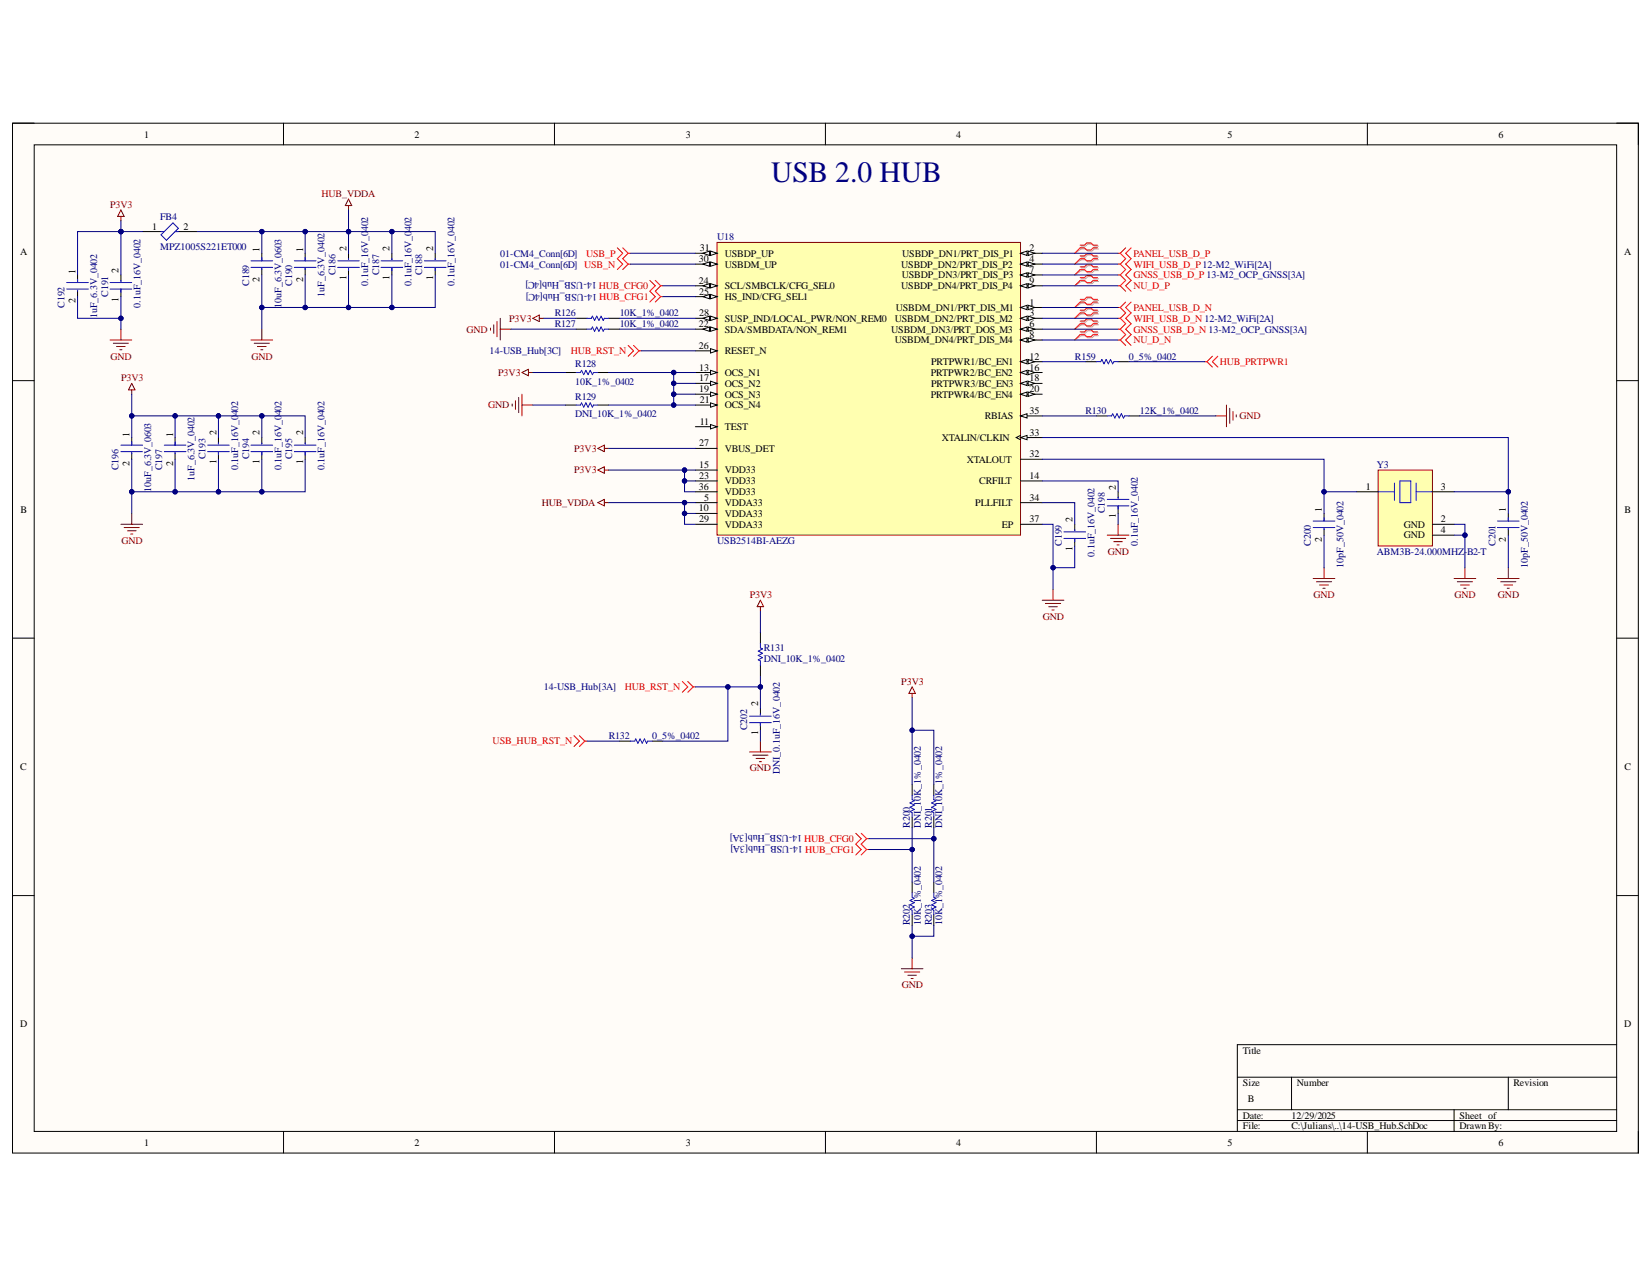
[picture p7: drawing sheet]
<svg xmlns="http://www.w3.org/2000/svg" width="279mm" height="216mm" viewBox="0 0 279 216" stroke-linecap="round" stroke-linejoin="round" font-family="sans-serif">
<defs><g id="words">
<text font-size="5" fill="#000080" x="130.4" y="30.8">USB 2.0 HUB</text>
<g font-size="1.7">
<text x="24.4" y="23.3">1</text>
<text x="70.1" y="23.3">2</text>
<text x="116" y="23.3">3</text>
<text x="161.7" y="23.3">4</text>
<text x="207.6" y="23.3">5</text>
<text x="253.4" y="23.3">6</text>
<text x="25.7" y="38.8">1</text>
<text x="31" y="38.8">2</text>
<text x="3.4" y="43.1">A</text>
<text x="12.8" y="46.3" transform="rotate(-90 12.8 46.3)">1</text>
<text x="20" y="46.1" transform="rotate(-90 20 46.1)">2</text>
<text x="43.9" y="47.6" transform="rotate(-90 43.9 47.6)">2</text>
<text x="43.9" y="42.6" transform="rotate(-90 43.9 42.6)">1</text>
<text x="51.3" y="47.6" transform="rotate(-90 51.3 47.6)">2</text>
<text x="51.3" y="42.6" transform="rotate(-90 51.3 42.6)">1</text>
<text x="58.6" y="47.3" transform="rotate(-90 58.6 47.3)">1</text>
<text x="58.6" y="42.5" transform="rotate(-90 58.6 42.5)">2</text>
<text x="65.9" y="47.3" transform="rotate(-90 65.9 47.3)">1</text>
<text x="65.9" y="42.5" transform="rotate(-90 65.9 42.5)">2</text>
<text x="73.3" y="47.3" transform="rotate(-90 73.3 47.3)">1</text>
<text x="73.3" y="42.5" transform="rotate(-90 73.3 42.5)">2</text>
<text x="118.2" y="47.9">24</text>
<text x="118.2" y="44.3">30</text>
<text x="118.3" y="42.5">31</text>
<text x="122.6" y="45.2">USBDM_UP</text>
<text x="122.6" y="43.4">USBDP_UP</text>
<text x="152.4" y="45.2">USBDP_DN2/PRT_DIS_P2</text>
<text x="152.5" y="47">USBDP_DN3/PRT_DIS_P3</text>
<text x="152.6" y="43.4">USBDP_DN1/PRT_DIS_P1</text>
<text x="174.1" y="42.5">2</text>
<text x="174.1" y="44.3">4</text>
<text x="174.1" y="46.2">7</text>
<text x="174.1" y="47.9">9</text>
<text x="274.7" y="43.1">A</text>
<text x="12.8" y="51.2" transform="rotate(-90 12.8 51.2)">2</text>
<text x="20" y="51" transform="rotate(-90 20 51)">1</text>
<text x="118.3" y="49.8">25</text>
<text x="118.3" y="53.4">28</text>
<text x="122.6" y="48.9">SCL/SMBCLK/CFG_SEL0</text>
<text x="122.6" y="50.7">HS_IND/CFG_SEL1</text>
<text x="151.5" y="52.5">USBDM_DN1/PRT_DIS_M1</text>
<text x="152.4" y="48.9">USBDP_DN4/PRT_DIS_P4</text>
<text x="174.1" y="51.7">1</text>
<text x="174.1" y="53.4">3</text>
<text x="118.2" y="55.3">22</text>
<text x="118.2" y="58.9">26</text>
<text x="122.6" y="56.2">SDA/SMBDATA/NON_REM1</text>
<text x="122.6" y="59.9">RESET_N</text>
<text x="122.6" y="54.4">SUSP_IND/LOCAL_PWR/NON_REM0</text>
<text x="150.7" y="56.2">USBDM_DN3/PRT_DOS_M3</text>
<text x="151.3" y="54.4">USBDM_DN2/PRT_DIS_M2</text>
<text x="151.3" y="58">USBDM_DN4/PRT_DIS_M4</text>
<text x="174.1" y="55.3">6</text>
<text x="174.1" y="57.2">8</text>
<text x="118.3" y="62.7">13</text>
<text x="118.3" y="64.4">17</text>
<text x="122.6" y="63.5">OCS_N1</text>
<text x="122.6" y="65.4">OCS_N2</text>
<text x="157.4" y="63.5">PRTPWR2/BC_EN2</text>
<text x="157.5" y="61.7">PRTPWR1/BC_EN1</text>
<text x="157.5" y="65.4">PRTPWR3/BC_EN3</text>
<text x="174.1" y="60.8">12</text>
<text x="174.1" y="62.7">16</text>
<text x="174.1" y="64.4">18</text>
<text x="118.3" y="66.3">19</text>
<text x="118.3" y="71.8">11</text>
<text x="118.3" y="68.2">21</text>
<text x="122.6" y="67.2">OCS_N3</text>
<text x="122.6" y="69">OCS_N4</text>
<text x="157.4" y="67.2">PRTPWR4/BC_EN4</text>
<text x="166.6" y="70.9">RBIAS</text>
<text x="174.1" y="66.3">20</text>
<text x="174.1" y="69.9">35</text>
<text x="21.9" y="73.8" transform="rotate(-90 21.9 73.8)">1</text>
<text x="29.3" y="73.8" transform="rotate(-90 29.3 73.8)">1</text>
<text x="36.6" y="73.6" transform="rotate(-90 36.6 73.6)">2</text>
<text x="43.9" y="73.6" transform="rotate(-90 43.9 73.6)">2</text>
<text x="51.3" y="73.6" transform="rotate(-90 51.3 73.6)">2</text>
<text x="118.3" y="75.4">27</text>
<text x="122.6" y="72.7">TEST</text>
<text x="122.6" y="76.4">VBUS_DET</text>
<text x="159.3" y="74.5">XTALIN/CLKIN</text>
<text x="174.1" y="77.3">32</text>
<text x="174.1" y="73.7">33</text>
<text x="21.9" y="78.7" transform="rotate(-90 21.9 78.7)">2</text>
<text x="29.3" y="78.7" transform="rotate(-90 29.3 78.7)">2</text>
<text x="36.6" y="78.5" transform="rotate(-90 36.6 78.5)">1</text>
<text x="43.9" y="78.5" transform="rotate(-90 43.9 78.5)">1</text>
<text x="51.3" y="78.5" transform="rotate(-90 51.3 78.5)">1</text>
<text x="118.2" y="82.8">36</text>
<text x="118.3" y="79.2">15</text>
<text x="118.3" y="80.9">23</text>
<text x="122.6" y="80">VDD33</text>
<text x="122.6" y="81.9">VDD33</text>
<text x="122.6" y="83.7">VDD33</text>
<text x="163.5" y="78.2">XTALOUT</text>
<text x="165.6" y="81.9">CRFILT</text>
<text x="174.1" y="80.9">14</text>
<text x="188.7" y="82.8" transform="rotate(-90 188.7 82.8)">2</text>
<text x="231" y="82.8">1</text>
<text x="243.7" y="82.8">3</text>
<text x="3.5" y="86.7">B</text>
<text x="118.2" y="86.4">10</text>
<text x="118.3" y="88.3">29</text>
<text x="119.1" y="84.7">5</text>
<text x="122.6" y="87.4">VDDA33</text>
<text x="122.6" y="89.2">VDDA33</text>
<text x="122.6" y="85.5">VDDA33</text>
<text x="165" y="85.5">PLLFILT</text>
<text x="169.4" y="89.2">EP</text>
<text x="174.1" y="84.7">34</text>
<text x="174.1" y="88.3">37</text>
<text x="181.4" y="88.3" transform="rotate(-90 181.4 88.3)">2</text>
<text x="188.7" y="87.6" transform="rotate(-90 188.7 87.6)">1</text>
<text x="223.6" y="86.6" transform="rotate(-90 223.6 86.6)">1</text>
<text x="237.4" y="89.2">GND</text>
<text x="243.7" y="88.3">2</text>
<text x="254.7" y="86.6" transform="rotate(-90 254.7 86.6)">1</text>
<text x="274.8" y="86.7">B</text>
<text x="181.4" y="93.1" transform="rotate(-90 181.4 93.1)">1</text>
<text x="223.6" y="91.6" transform="rotate(-90 223.6 91.6)">2</text>
<text x="237.4" y="91">GND</text>
<text x="243.7" y="90.2">4</text>
<text x="254.7" y="91.6" transform="rotate(-90 254.7 91.6)">2</text>
<text x="128.2" y="119.4" transform="rotate(-90 128.2 119.4)">2</text>
<text x="128.2" y="124.2" transform="rotate(-90 128.2 124.2)">1</text>
<text x="3.4" y="130.2">C</text>
<text x="274.8" y="130.2">C</text>
<text x="3.4" y="173.7">D</text>
<text x="274.7" y="173.7">D</text>
<text x="210.2" y="178.1">Title</text>
<text x="210.2" y="183.6">Size</text>
<text x="219.3" y="183.6">Number</text>
<text x="256" y="183.6">Revision</text>
<text x="210.2" y="189.1">Date:</text>
<text x="210.2" y="190.9">File:</text>
<text x="211.1" y="186.3">B</text>
<text x="218.4" y="189.1">12/29/2025</text>
<text x="218.4" y="190.9">C:\Julians\..\14-USB_Hub.SchDoc</text>
<text x="246.8" y="189.1">Sheet of</text>
<text x="246.8" y="190.9">DrawnBy:</text>
<text x="24.4" y="193.7">1</text>
<text x="70.1" y="193.7">2</text>
<text x="116" y="193.7">3</text>
<text x="161.7" y="193.7">4</text>
<text x="207.6" y="193.7">5</text>
<text x="253.4" y="193.7">6</text>
</g>
<g font-size="1.7" fill="#800000">
<text x="18.6" y="35.1">P3V3</text>
<text x="54.4" y="33.3">HUB_VDDA</text>
<text x="78.9" y="56.2">GND</text>
<text x="86.1" y="54.4">P3V3</text>
<text x="18.7" y="60.8">GND</text>
<text x="20.5" y="64.4">P3V3</text>
<text x="42.5" y="60.8">GND</text>
<text x="84.3" y="63.5">P3V3</text>
<text x="82.6" y="69">GND</text>
<text x="209.6" y="70.9">GND</text>
<text x="97.1" y="76.4">P3V3</text>
<text x="97.1" y="80">P3V3</text>
<text x="91.6" y="85.5">HUB_VDDA</text>
<text x="20.6" y="91.9">GND</text>
<text x="187.4" y="93.8">GND</text>
<text x="126.8" y="101.1">P3V3</text>
<text x="222.1" y="101.1">GND</text>
<text x="246" y="101.1">GND</text>
<text x="253.4" y="101.1">GND</text>
<text x="176.4" y="104.8">GND</text>
<text x="152.4" y="115.8">P3V3</text>
<text x="126.8" y="130.4">GND</text>
<text x="152.5" y="167.1">GND</text>
</g>
<g font-size="1.7" fill="#000080">
<text x="27.1" y="37.1">FB4</text>
<text x="62.3" y="39" transform="rotate(-90 62.3 39)">402</text>
<text x="69.6" y="39" transform="rotate(-90 69.6 39)">402</text>
<text x="121.3" y="40.6">U18</text>
<text x="27.1" y="42.3">MPZ1005S221ET000</text>
<text x="56.8" y="46.5" transform="rotate(-90 56.8 46.5)">C186</text>
<text x="64.1" y="46.5" transform="rotate(-90 64.1 46.5)">C187</text>
<text x="71.4" y="46.5" transform="rotate(-90 71.4 46.5)">C188</text>
<text x="84.6" y="43.4">01-CM4_Conn[6D]</text>
<text x="84.6" y="45.2">01-CM4_Conn[6D] USB_N</text>
<text x="100.9" y="47.7" transform="rotate(-180 100.9 47.7)">14-USB_Hub[4C]</text>
<text x="10.9" y="52" transform="rotate(-90 10.9 52)">C192</text>
<text x="16.4" y="53.8" transform="rotate(-90 16.4 53.8)">1uF_6.3V_0402</text>
<text x="18.3" y="50.1" transform="rotate(-90 18.3 50.1)">C191</text>
<text x="23.8" y="52" transform="rotate(-90 23.8 52)">0.1uF_16V_0402</text>
<text x="42.1" y="48.3" transform="rotate(-90 42.1 48.3)">C189</text>
<text x="47.6" y="52" transform="rotate(-90 47.6 52)">10uF_6.3V_0603</text>
<text x="49.4" y="48.3" transform="rotate(-90 49.4 48.3)">C190</text>
<text x="54.9" y="50.1" transform="rotate(-90 54.9 50.1)">1uF_6.3V_0402</text>
<text x="62.3" y="48.3" transform="rotate(-90 62.3 48.3)">0.1uF_16V_0</text>
<text x="69.6" y="48.3" transform="rotate(-90 69.6 48.3)">0.1uF_16V_0</text>
<text x="76.9" y="48.3" transform="rotate(-90 76.9 48.3)">0.1uF_16V_0402</text>
<text x="93.8" y="53.4">R126</text>
<text x="101" y="49.6" transform="rotate(-180 101 49.6)">14-USB_Hub[4C]</text>
<text x="104.8" y="53.4">10K_1%_0402</text>
<text x="82.8" y="59.9">14-USB_Hub[3C]</text>
<text x="93.8" y="55.3">R127</text>
<text x="104.8" y="55.3">10K_1%_0402</text>
<text x="97.3" y="62.1">R128</text>
<text x="97.3" y="65">10K_1%_0402</text>
<text x="181.8" y="60.8">R159</text>
<text x="190.9" y="60.8">0_5%_0402</text>
<text x="40.3" y="70.2" transform="rotate(-90 40.3 70.2)">402</text>
<text x="47.6" y="70.2" transform="rotate(-90 47.6 70.2)">402</text>
<text x="97.3" y="67.6">R129</text>
<text x="97.3" y="70.5">DNI_10K_1%_0402</text>
<text x="183.6" y="69.9">R130</text>
<text x="192.8" y="69.9">12K_1%_0402</text>
<text x="34.8" y="77.6" transform="rotate(-90 34.8 77.6)">C193</text>
<text x="42.1" y="77.6" transform="rotate(-90 42.1 77.6)">C194</text>
<text x="49.4" y="77.6" transform="rotate(-90 49.4 77.6)">C195</text>
<text x="20" y="79.5" transform="rotate(-90 20 79.5)">C196</text>
<text x="25.5" y="83.1" transform="rotate(-90 25.5 83.1)">10uF_6.3V_0603</text>
<text x="27.4" y="79.5" transform="rotate(-90 27.4 79.5)">C197</text>
<text x="32.9" y="81.3" transform="rotate(-90 32.9 81.3)">1uF_6.3V_0402</text>
<text x="40.3" y="79.5" transform="rotate(-90 40.3 79.5)">0.1uF_16V_0</text>
<text x="47.6" y="79.5" transform="rotate(-90 47.6 79.5)">0.1uF_16V_0</text>
<text x="54.9" y="79.5" transform="rotate(-90 54.9 79.5)">0.1uF_16V_0402</text>
<text x="232.9" y="79.2">Y3</text>
<text x="186.9" y="86.8" transform="rotate(-90 186.9 86.8)">C198</text>
<text x="121.3" y="91.9">USB2514BI-AEZG</text>
<text x="179.6" y="92.3" transform="rotate(-90 179.6 92.3)">C199</text>
<text x="185.1" y="94.1" transform="rotate(-90 185.1 94.1)">0.1uF_16V_0402</text>
<text x="192.4" y="92.3" transform="rotate(-90 192.4 92.3)">0.1uF_16V_0402</text>
<text x="221.7" y="92.3" transform="rotate(-90 221.7 92.3)">C200</text>
<text x="227.2" y="96" transform="rotate(-90 227.2 96)">10pF_50V_0402</text>
<text x="232.9" y="93.8">ABM3B-24.000MHZ-</text>
<text x="248.1" y="93.8">B2-T</text>
<text x="252.9" y="92.3" transform="rotate(-90 252.9 92.3)">C201</text>
<text x="258.4" y="96" transform="rotate(-90 258.4 96)">10pF_50V_0402</text>
<text x="129.2" y="110.1">R131</text>
<text x="129.2" y="111.9">DNI_10K_1%_0402</text>
<text x="92" y="116.7">14-USB_Hub[3A]</text>
<text x="102.9" y="124.9">R132</text>
<text x="110.3" y="124.9">0_5%_0402</text>
<text x="126.4" y="123.5" transform="rotate(-90 126.4 123.5)">C202</text>
<text x="131.9" y="130.8" transform="rotate(-90 131.9 130.8)">DNI_0.1uF_16V_0402</text>
<text x="135.7" y="141.2" transform="rotate(-180 135.7 141.2)">14-USB_Hub[3A]</text>
<text x="135.8" y="143" transform="rotate(-180 135.8 143)">14-USB_Hub[3A]</text>
<text x="153.9" y="140" transform="rotate(-90 153.9 140)">R200</text>
<text x="155.7" y="140" transform="rotate(-90 155.7 140)">DNI_10K_1%_0402</text>
<text x="157.6" y="140" transform="rotate(-90 157.6 140)">R201</text>
<text x="159.4" y="140" transform="rotate(-90 159.4 140)">DNI_10K_1%_0402</text>
<text x="153.9" y="156.5" transform="rotate(-90 153.9 156.5)">R202</text>
<text x="155.7" y="156.5" transform="rotate(-90 155.7 156.5)">10K_1%_0402</text>
<text x="157.6" y="156.5" transform="rotate(-90 157.6 156.5)">R203</text>
<text x="159.4" y="156.5" transform="rotate(-90 159.4 156.5)">10K_1%_0402</text>
</g>
<g font-size="1.7" fill="#f00">
<text x="99.1" y="43.4">USB_P</text>
<text x="191.7" y="43.4">PANEL_USB_D_P</text>
<text x="191.7" y="45.2">WIFI_USB_D_P12-M2_WiFi[2A]</text>
<text x="191.7" y="47">GNSS_USB_D_P 13-M2_OCP_GNSS[3A]</text>
<text x="101.3" y="48.9">HUB_CFG0</text>
<text x="101.3" y="50.7">HUB_CFG1</text>
<text x="191.7" y="52.5">PANEL_USB_D_N</text>
<text x="191.7" y="48.9">NU_D_P</text>
<text x="96.5" y="59.9">HUB_RST_N</text>
<text x="191.7" y="54.4">WIFI_USB_D_N 12-M2_WiFi[2A]</text>
<text x="191.7" y="56.2">GNSS_USB_D_N 13-M2_OCP_GNSS[3A]</text>
<text x="191.7" y="58">NU_D_N</text>
<text x="206.3" y="61.7">HUB_PRTPWR1</text>
<text x="105.7" y="116.7">HUB_RST_N</text>
<text x="83.3" y="125.8">USB_HUB_RST_N</text>
<text x="136" y="142.3">HUB_CFG0</text>
<text x="136.2" y="144.2">HUB_CFG1</text>
</g>
</g></defs>
<path d="M2.1 20.8h275v174.1h-275z" fill-rule="evenodd" fill="#fffcf8"/>
<path d="M2.1 20.8h275v174.1h-275z" fill="none" stroke="#000" stroke-width=".17"/>
<path d="M5.8 24.5h267.6v166.8h-267.6z" fill-rule="evenodd" fill="#fffcf8"/>
<g fill="none" stroke="#000" stroke-width=".17">
<path d="M2.1 20.8h3.7M5.8 24.5h267.6v166.8h-267.6zM47.9 20.8v3.7M93.8 20.8v3.7M139.6 20.8v3.7M185.4 20.8v3.7M231.3 20.8v3.7M273.4 20.8h3.7v3.7M2.1 64.4h3.7M273.4 64.4h3.7M2.1 107.9h3.7M273.4 107.9h3.7"/>
<path d="M2.1 151.4h3.7M273.4 151.4h3.7M273.4 176.6h-64.1v14.7M48 191.3v3.6M93.8 191.3v3.6M139.6 191.3v3.6M185.4 191.3v3.6M209.3 182.1h64.1M209.3 187.6h64.1M209.3 189.4h64.1M218.4 182.1v5.5M231.3 191.3v3.6"/>
<path d="M245.9 187.6v3.7M255.1 182.1v5.5M277.1 191.3v3.6"/>
</g>
<path d="M121.3 41h51.3v49.5h-51.3z" fill-rule="evenodd" fill="#ffffb0"/>
<path d="M121.3 41h51.3v49.5h-51.3z" fill="none" stroke="#800000" stroke-width=".17"/>
<path d="M172.6 52h3.7" fill="none" stroke="#000" stroke-width=".17"/>
<path d="M172.6 52l1.1-.4v.8z" fill="#f8fcff"/>
<path d="M172.6 52l1.1-.4v.8z" fill="none" stroke="#000" stroke-width=".17"/>
<path d="M173.9 51.6l1.1 .4-1.1 .4z" fill="#f8fcff"/>
<path d="M173.9 51.6l1.1 .4-1.1 .4zM117.6 72.1h3.7M117.6 86.8h3.7" fill="none" stroke="#000" stroke-width=".17"/>
<path d="M120.2 71.8l1.1 .3-1.1 .4z" fill="#f8fcff"/>
<path d="M120.2 71.8l1.1 .3-1.1 .4zM172.6 61.2h3.7" fill="none" stroke="#000" stroke-width=".17"/>
<path d="M172.6 61.2l1.1-.4v.7z" fill="#f8fcff"/>
<path d="M172.6 61.2l1.1-.4v.7z" fill="none" stroke="#000" stroke-width=".17"/>
<path d="M173.9 60.8l1.1 .4-1.1 .3z" fill="#f8fcff"/>
<path d="M117.6 63h3.7M173.9 60.8l1.1 .4-1.1 .3z" fill="none" stroke="#000" stroke-width=".17"/>
<path d="M120.2 62.6l1.1 .4-1.1 .3z" fill="#f8fcff"/>
<path d="M117.6 79.5h3.7M120.2 62.6l1.1 .4-1.1 .3zM172.6 63h3.7M172.6 81.3h3.7" fill="none" stroke="#000" stroke-width=".17"/>
<path d="M172.6 63l1.1-.4v.8z" fill="#f8fcff"/>
<path d="M172.6 63l1.1-.4v.8z" fill="none" stroke="#000" stroke-width=".17"/>
<path d="M173.9 62.6l1.1 .4-1.1 .4z" fill="#f8fcff"/>
<path d="M117.6 64.8h3.7M173.9 62.6l1.1 .4-1.1 .4z" fill="none" stroke="#000" stroke-width=".17"/>
<path d="M120.2 64.4l1.1 .4-1.1 .4z" fill="#f8fcff"/>
<path d="M120.2 64.4l1.1 .4-1.1 .4zM172.6 64.8h3.7" fill="none" stroke="#000" stroke-width=".17"/>
<path d="M172.6 64.8l1.1-.3v.7z" fill="#f8fcff"/>
<path d="M172.6 64.8l1.1-.3v.7z" fill="none" stroke="#000" stroke-width=".17"/>
<path d="M173.9 64.5l1.1 .3-1.1 .4z" fill="#f8fcff"/>
<path d="M117.6 66.6h3.7M173.9 64.5l1.1 .3-1.1 .4z" fill="none" stroke="#000" stroke-width=".17"/>
<path d="M120.2 66.3l1.1 .3-1.1 .4z" fill="#f8fcff"/>
<path d="M172.6 42.8h3.7M120.2 66.3l1.1 .3-1.1 .4z" fill="none" stroke="#000" stroke-width=".17"/>
<path d="M172.6 42.8l1.1-.3v.7z" fill="#f8fcff"/>
<path d="M172.6 42.8l1.1-.3v.7z" fill="none" stroke="#000" stroke-width=".17"/>
<path d="M173.9 42.5l1.1 .3-1.1 .4z" fill="#f8fcff"/>
<path d="M173.9 42.5l1.1 .3-1.1 .4zM172.6 66.7h3.7" fill="none" stroke="#000" stroke-width=".17"/>
<path d="M172.6 66.7l1.1-.4v.7z" fill="#f8fcff"/>
<path d="M172.6 66.7l1.1-.4v.7z" fill="none" stroke="#000" stroke-width=".17"/>
<path d="M173.9 66.3l1.1 .4-1.1 .3z" fill="#f8fcff"/>
<path d="M117.6 68.5h3.7M173.9 66.3l1.1 .4-1.1 .3z" fill="none" stroke="#000" stroke-width=".17"/>
<path d="M120.2 68.1l1.1 .4-1.1 .3z" fill="#f8fcff"/>
<path d="M117.6 55.6h3.7M120.2 68.1l1.1 .4-1.1 .3z" fill="none" stroke="#000" stroke-width=".17"/>
<path d="M120.2 55.3l1.1 .3-1.1 .4z" fill="#f8fcff"/>
<path d="M120.2 55.3l1.1 .3-1.1 .4z" fill="none" stroke="#000" stroke-width=".17"/>
<path d="M118.9 55.6l1.1-.3v.7z" fill="#f8fcff"/>
<path d="M117.6 48.3h3.7M118.9 55.6l1.1-.3v.7zM117.6 81.3h3.7" fill="none" stroke="#000" stroke-width=".17"/>
<path d="M120.2 48l1.1 .3-1.1 .4z" fill="#f8fcff"/>
<path d="M120.2 48l1.1 .3-1.1 .4z" fill="none" stroke="#000" stroke-width=".17"/>
<path d="M118.9 48.3l1.1-.3v.7z" fill="#f8fcff"/>
<path d="M117.6 50.2h3.7M118.9 48.3l1.1-.3v.7z" fill="none" stroke="#000" stroke-width=".17"/>
<path d="M120.2 49.8l1.1 .4-1.1 .3z" fill="#f8fcff"/>
<path d="M120.2 49.8l1.1 .4-1.1 .3z" fill="none" stroke="#000" stroke-width=".17"/>
<path d="M118.9 50.2l1.1-.4v.7z" fill="#f8fcff"/>
<path d="M117.6 59.3h3.7M118.9 50.2l1.1-.4v.7z" fill="none" stroke="#000" stroke-width=".17"/>
<path d="M120.2 58.9l1.1 .4-1.1 .4z" fill="#f8fcff"/>
<path d="M117.6 53.8h3.7M120.2 58.9l1.1 .4-1.1 .4zM117.6 75.8h3.7" fill="none" stroke="#000" stroke-width=".17"/>
<path d="M120.2 53.5l1.1 .3-1.1 .4z" fill="#f8fcff"/>
<path d="M120.2 53.5l1.1 .3-1.1 .4z" fill="none" stroke="#000" stroke-width=".17"/>
<path d="M118.9 53.8l1.1-.3v.7z" fill="#f8fcff"/>
<path d="M118.9 53.8l1.1-.3v.7zM172.6 53.8h3.7M117.6 88.6h3.7" fill="none" stroke="#000" stroke-width=".17"/>
<path d="M172.6 53.8l1.1-.3v.7z" fill="#f8fcff"/>
<path d="M172.6 53.8l1.1-.3v.7z" fill="none" stroke="#000" stroke-width=".17"/>
<path d="M173.9 53.5l1.1 .3-1.1 .4z" fill="#f8fcff"/>
<path d="M117.6 44.7h3.7M173.9 53.5l1.1 .3-1.1 .4z" fill="none" stroke="#000" stroke-width=".17"/>
<path d="M120.2 44.3l1.1 .4-1.1 .3z" fill="#f8fcff"/>
<path d="M120.2 44.3l1.1 .4-1.1 .3z" fill="none" stroke="#000" stroke-width=".17"/>
<path d="M118.9 44.7l1.1-.4v.7z" fill="#f8fcff"/>
<path d="M117.6 42.8h3.7M118.9 44.7l1.1-.4v.7z" fill="none" stroke="#000" stroke-width=".17"/>
<path d="M120.2 42.5l1.1 .3-1.1 .4z" fill="#f8fcff"/>
<path d="M120.2 42.5l1.1 .3-1.1 .4z" fill="none" stroke="#000" stroke-width=".17"/>
<path d="M118.9 42.8l1.1-.3v.7z" fill="#f8fcff"/>
<path d="M118.9 42.8l1.1-.3v.7zM172.6 77.6h3.7M172.6 74h3.7" fill="none" stroke="#000" stroke-width=".17"/>
<path d="M172.6 74l1.1-.4v.7z" fill="#f8fcff"/>
<path d="M172.6 74l1.1-.4v.7zM172.6 73.6l-.7 .4 .7 .3M172.6 70.3h3.7M172.6 85h3.7" fill="none" stroke="#000" stroke-width=".17"/>
<path d="M172.6 70.3l1.1-.4v.8z" fill="#f8fcff"/>
<path d="M172.6 44.6h3.7M172.6 70.3l1.1-.4v.8zM117.6 83.1h3.7M172.6 88.6h3.7" fill="none" stroke="#000" stroke-width=".17"/>
<path d="M172.6 44.6l1.1-.3v.7z" fill="#f8fcff"/>
<path d="M172.6 44.6l1.1-.3v.7z" fill="none" stroke="#000" stroke-width=".17"/>
<path d="M173.9 44.3l1.1 .3-1.1 .4z" fill="#f8fcff"/>
<path d="M172.6 55.7h3.7M173.9 44.3l1.1 .3-1.1 .4zM117.6 85h3.7" fill="none" stroke="#000" stroke-width=".17"/>
<path d="M172.6 55.7l1.1-.4v.7z" fill="#f8fcff"/>
<path d="M172.6 55.7l1.1-.4v.7z" fill="none" stroke="#000" stroke-width=".17"/>
<path d="M173.9 55.3l1.1 .4-1.1 .3z" fill="#f8fcff"/>
<path d="M172.6 46.5h3.7M173.9 55.3l1.1 .4-1.1 .3z" fill="none" stroke="#000" stroke-width=".17"/>
<path d="M172.6 46.5l1.1-.4v.8z" fill="#f8fcff"/>
<path d="M172.6 46.5l1.1-.4v.8z" fill="none" stroke="#000" stroke-width=".17"/>
<path d="M173.9 46.1l1.1 .4-1.1 .4z" fill="#f8fcff"/>
<path d="M172.6 57.5h3.7M173.9 46.1l1.1 .4-1.1 .4z" fill="none" stroke="#000" stroke-width=".17"/>
<path d="M172.6 57.5l1.1-.4v.8z" fill="#f8fcff"/>
<path d="M172.6 57.5l1.1-.4v.8z" fill="none" stroke="#000" stroke-width=".17"/>
<path d="M173.9 57.1l1.1 .4-1.1 .4z" fill="#f8fcff"/>
<path d="M172.6 48.3h3.7M173.9 57.1l1.1 .4-1.1 .4z" fill="none" stroke="#000" stroke-width=".17"/>
<path d="M172.6 48.3l1.1-.3v.7z" fill="#f8fcff"/>
<path d="M172.6 48.3l1.1-.3v.7z" fill="none" stroke="#000" stroke-width=".17"/>
<path d="M173.9 48l1.1 .3-1.1 .4z" fill="#f8fcff"/>
<g fill="none" stroke="#000" stroke-width=".17">
<path d="M24.1 39.2h3.7M29.6 39.2h3.7M13.1 46.5v1.3M13.1 49.1v1.1M20.5 46.5v1.1M20.5 48.9v1.3M44.3 42.8v1.3M44.3 45.4v1.1M51.6 42.8v1.3M51.6 45.4v1.1M58.9 42.8v1.1M58.9 45.2v1.3"/>
<path d="M66.3 42.8v1.1M66.3 45.2v1.3M73.6 42.8v1.1M73.6 45.2v1.3M173.9 48l1.1 .3-1.1 .4zM22.3 74v1.3M22.3 76.5v1.1M29.6 74v1.3M29.6 76.5v1.1M36.9 74v1.1M36.9 76.4v1.2M44.3 74v1.1"/>
<path d="M44.3 76.4v1.2M51.6 74v1.1M51.6 76.4v1.2M95.6 63h1.8M95.6 68.5h1.8M101.1 63h1.8M101.1 68.5h1.8M185.4 70.3h1.9M190.9 70.3h1.9M181.8 88.6v1.1M181.8 91v1.3M189.1 83.1v1.1"/>
<path d="M189.1 85.5v1.3"/>
</g>
<g fill="none" stroke="#800000" stroke-width=".17">
<path d="M20.5 35.5l.5 1.1h-1.1zM20.5 36.6v.7M58.9 33.7l.6 1.1h-1.1zM58.9 34.8v.7M18.6 57.5h3.7M19.2 58h2.5M19.7 58.6h1.5M20.3 59.1h.3M20.5 55.6v1.9M42.4 57.5h3.7M43 58h2.6M43.5 58.6h1.5"/>
<path d="M44.1 59.1h.4M44.3 55.6v1.9M22.3 64.8l.5 1.1h-1.1zM22.3 65.9v.7M86.6 68.3v.4M87.2 67.7v1.5M87.7 67.2v2.6M88.3 63l1.1-.6v1.1zM88.3 66.6v3.7M88.3 68.5h1.8M89.4 63h.7M101.1 75.8l1.1-.5v1.1z"/>
<path d="M101.1 79.5l1.1-.6v1.1zM102.2 75.8h.7M102.2 79.5h.7M205.6 70.3h1.8M207.4 68.5v3.6M208 69v2.6M208.5 69.6v1.4M209.1 70.1v.4M20.5 88.6h3.6M21 89.2h2.6M21.5 89.7h1.5M22.1 90.3h.4"/>
<path d="M22.3 86.8v1.8M101.1 85l1.1-.6v1.1zM102.2 85h.7M178.1 99.6v1.9M187.3 90.5h3.6M187.8 91h2.6M188.4 91.6h1.4M188.9 92.1h.4M189.1 88.6v1.9M176.3 101.5h3.6M176.8 102h2.6M177.4 102.6h1.4"/>
<path d="M177.9 103.1h.4"/>
</g>
<g fill="none" stroke="#00f" stroke-width=".17">
<path d="M27.2 39.7l2-2 1 .9-2.1 2zM27.2 39.2h.6M29.6 39.2h.6M11.3 48.9h3.7M11.3 47.8h3.7M13.1 47.2v.6M13.1 49.1v.1M18.6 48.9h3.7M18.6 47.8h3.7M20.5 47.4v.2M20.5 48.9v.5M42.4 44.1h3.7"/>
<path d="M42.4 45.2h3.7M44.3 43.5v.6M44.3 45.4v.2M49.8 44.1h3.6M49.8 45.2h3.6M51.6 43.5v.6M51.6 45.4v.2M57.1 44.1h3.7M57.1 45.2h3.7M58.9 43.7v.2M58.9 45.2v.6M64.4 44.1h3.7"/>
<path d="M64.4 45.2h3.7M66.3 43.7v.2M66.3 45.2v.6M71.8 44.1h3.6M71.8 45.2h3.6M73.6 43.7v.2M73.6 45.2v.6M20.5 75.3h3.6M20.5 76.4h3.6M22.3 74.7v.6M22.3 76.5v.2M27.8 75.3h3.6"/>
<path d="M27.8 76.4h3.6M29.6 74.7v.6M29.6 76.5v.2M35.1 75.3h3.7M35.1 76.4h3.7M36.9 74.9v.2M36.9 76.4v.5M42.4 75.3h3.7M42.4 76.4h3.7M44.3 74.9v.2M44.3 76.4v.5M49.8 75.3h3.6"/>
<path d="M49.8 76.4h3.6M51.6 74.9v.2M51.6 76.4v.5M97.4 63h.8l.2-.4 .3 .7 .4-.7 .4 .7 .3-.7 .4 .7 .2-.3h.7M97.4 68.5h.8l.2-.4 .3 .7 .4-.7 .4 .7 .3-.7 .4 .7 .2-.3h.7M187.3 70.3h.7l.2-.4 .4 .8 .3-.8 .4 .8 .4-.8 .3 .8 .2-.4h.7M179.9 91h3.7M179.9 89.9h3.7M181.8 89.6v.1M181.8 91v.6M187.3 85.5h3.6M187.3 84.4h3.6"/>
<path d="M189.1 84.1v.1M189.1 85.5v.6"/>
</g>
<g fill="none" stroke="#f00" stroke-width=".17">
<path d="M104.4 41.9l.9 .9-.9 .9 .9 1-.9 .9M105.3 41.9l.9 .9M106.2 42.8l-.9 .9 .9 1M106.2 42.8h.4M106.2 44.7l-.9 .9M106.2 44.7h.4M182.7 41.4h.7l.4-.3h.7l.4 .3h.7M182.7 50.6h.7l.4-.4h.7l.4 .4h.7M182.7 43.3h.7l.4-.4h.7l.4 .4h.7M182.7 45.1h.7l.4-.4h.7l.4 .4h.7M182.7 46.9h.7l.4-.3h.7l.4 .3h.7M182.7 52.4h.7l.4-.3h.7l.4 .3h.7"/>
<path d="M182.7 54.3h.7l.4-.4h.7l.4 .4h.7M182.7 56.1h.7l.4-.4h.7l.4 .4h.7M185.6 41.9h-.7l-.4 .4h-.7l-.4-.4h-.7l-.9 .9M185.6 51.1h-.7l-.4 .3h-.7l-.4-.3h-.7l-.9 .9M185.6 43.7h-.7l-.4 .4h-.7l-.4-.4h-.7l-.9 .9M185.6 45.6h-.7l-.4 .3h-.7l-.4-.3h-.7l-.9 .9M185.6 47.4h-.7l-.4 .4h-.7l-.4-.4h-.7l-.9 .9M185.6 52.9h-.7l-.4 .4h-.7l-.4-.4h-.7l-.9 .9M185.6 54.7h-.7l-.4 .4h-.7l-.4-.4h-.7l-.9 1M185.6 56.6h-.7l-.4 .3h-.7l-.4-.3h-.7l-.9 .9M189.1 42.8h.4M189.1 44.6h.4"/>
<path d="M189.1 52h.4M189.1 53.8h.4M189.1 46.5h.4M189.1 55.7h.4M189.1 48.3h.4M189.1 57.5h.4M189.5 52l.9 .9-.9 .9M189.5 42.8l.9 .9-.9 .9M189.5 44.6l.9 1-.9 .9M189.5 53.8l.9 .9-.9 1M189.5 46.5l.9 .9-.9 .9M189.5 55.7l.9 .9-.9 .9"/>
<path d="M189.5 48.3l.9 .9M189.5 57.5l.9 .9M190.4 51.1l-.9 .9M190.4 41.9l-.9 .9M191.3 51.1l-.9 .9 .9 .9-.9 .9 .9 .9-.9 1 .9 .9-.9 .9 .9 .9M191.3 41.9l-.9 .9 .9 .9-.9 .9 .9 1-.9 .9 .9 .9-.9 .9 .9 .9"/>
</g>
<g fill="none" stroke="#d0a19e" stroke-width=".17">
<path d="M182.9 41.6h.7l.4-.3h.7l.4 .3h.7M182.9 50.8h.7l.4-.4h.7l.4 .4h.7M182.9 43.5h.7l.4-.4h.7l.4 .4h.7M182.9 45.3h.7l.4-.4h.7l.4 .4h.7M182.9 47.1h.7l.4-.3h.7l.4 .3h.7M182.9 52.6h.7l.4-.3h.7l.4 .3h.7M182.9 54.5h.7l.4-.4h.7l.4 .4h.7M182.9 56.3h.7l.4-.4h.7l.4 .4h.7M185.8 42.1h-.7l-.4 .4h-.7l-.4-.4h-.7l-1.1 .7M185.8 51.3h-.7l-.4 .3h-.7l-.4-.3h-.7l-1.1 .7M185.8 43.9h-.7l-.4 .4h-.7l-.4-.4h-.7l-1.1 .7M185.8 45.8h-.7l-.4 .3h-.7l-.4-.3h-.7l-1.1 .7"/>
<path d="M185.8 47.6h-.7l-.4 .4h-.7l-.4-.4h-.7l-1.1 .7M185.8 53.1h-.7l-.4 .4h-.7l-.4-.4h-.7l-1.1 .7M185.8 54.9h-.7l-.4 .4h-.7l-.4-.4h-.7l-1.1 .8M185.8 56.8h-.7l-.4 .3h-.7l-.4-.3h-.7l-1.1 .7"/>
</g>
<path d="M233.1 79.5h9.2v12.8h-9.2z" fill-rule="evenodd" fill="#ffffb0"/>
<g fill="none" stroke="#800000" stroke-width=".17">
<path d="M83 55.5v.3M83.5 54.9v1.5M84.1 54.4v2.5M84.6 53.8v3.7M84.6 55.6h1.8M90.1 53.8l1.1-.5v1.1zM91.2 53.8h.7M233.1 79.5h9.2v12.8h-9.2zM222.1 97.8h3.7M222.6 98.4h2.6M223.2 98.9h1.5M223.7 99.5h.4"/>
<path d="M223.9 96v1.8M245.9 97.8h3.7M246.5 98.4h2.5M247 98.9h1.5M247.6 99.5h.3M247.8 96v1.8M253.3 97.8h3.6M253.8 98.4h2.6M254.4 98.9h1.4M254.9 99.5h.4M255.1 96v1.8M128.6 102.6v.7"/>
<path d="M128.6 101.5l.6 1.1h-1.1zM126.8 127.1h3.6M127.3 127.7h2.6M127.9 128.2h1.4M128.4 128.8h.4M128.6 125.3v1.8"/>
</g>
<g fill="none" stroke="#00f" stroke-width=".17">
<path d="M99.3 53.8h.7l.2-.3 .4 .7 .3-.7 .4 .7 .4-.7 .3 .7 .2-.4h.7M99.3 55.6h.7l.2-.3 .4 .7 .3-.7 .4 .7 .4-.7 .3 .7 .2-.4h.7M222.1 88.1h3.7M222.1 89.2h3.7M223.9 87.5v.6M223.9 89.4v.2M233.1 83.1h2.7M235.8 81.7v2.9M236.8 81.3h1.8v3.7h-1.8zM239.5 81.7v2.9M239.5 83.1h2.8M253.3 88.1h3.6"/>
<path d="M253.3 89.2h3.6M255.1 87.5v.6M255.1 89.4v.2M128.6 108.8v.7l.4 .2-.8 .4 .8 .4-.8 .3 .8 .4-.8 .4 .4 .1v.8M106.6 125.3h.7l.2-.4 .4 .8 .4-.8 .3 .8 .4-.8 .4 .8 .1-.4h.8M126.8 122.2h3.6M126.8 121.1h3.6M128.6 120.7v.2M128.6 122.2v.5M154.3 134.5v.7l.3 .2-.7 .3 .7 .4-.7 .4 .7 .3-.7 .4 .4 .2v.7"/>
</g>
<g fill="none" stroke="#000" stroke-width=".17">
<path d="M97.4 53.8h1.9M97.4 55.6h1.9M102.9 53.8h1.9M102.9 55.6h1.9M223.9 86.8v1.3M223.9 89.4v1.1M229.4 83.1h3.7M242.3 83.1h3.6M242.3 88.6h3.6M242.3 90.5h3.6M255.1 86.8v1.3M255.1 89.4v1.1"/>
<path d="M128.6 107v1.8M128.6 112.5v1.8M128.6 119.8v1.1M104.8 125.3h1.8M110.3 125.3h1.8M128.6 122.2v1.3M154.3 132.6v1.9M154.3 138.1v1.9"/>
</g>
<g fill="none" stroke="#f00" stroke-width=".17">
<path d="M106.2 58.4l1 .9-1 .9M107.2 58.4l.9 .9M108.1 59.3l-.9 .9M108.1 59.3h.3M109.9 47.4l.9 .9-.9 .9 .9 1-.9 .9M110.8 47.4l.9 .9M111.7 48.3l-.9 .9 .9 1M111.7 48.3h.4M111.7 50.2l-.9 .9M111.7 50.2h.4M115.4 115.2l.9 .9-.9 .9M116.3 115.2l.9 .9"/>
<path d="M117.2 116.1l-.9 .9M117.2 116.1h.4M97.1 124.4l.9 .9-.9 .9M98 124.4l.9 .9M98.9 125.3l-.9 .9M98.9 125.3h.4M144.7 140.9l1 .9-1 .9 1 .9-1 .9M145.7 140.9l.9 .9M146.6 141.8l-.9 .9 .9 .9M146.6 141.8h.3M146.6 143.6l-.9 .9M146.6 143.6h.3"/>
</g>
<path d="M176.3 88.6h1.8v11" fill="none" stroke="#000080" stroke-width=".17"/>
<circle cx="178.1" cy="96" r=".36" fill="#000080"/>
<g fill="none" stroke="#000080" stroke-width=".17">
<path d="M106.6 44.7h11M106.6 42.8h11M176.3 44.6h12.8M176.3 42.8h12.8M176.3 52h12.8M176.3 53.8h12.8M176.3 55.7h12.8M176.3 46.5h12.8M176.3 48.3h12.8M176.3 57.5h12.8M102.9 79.5h14.7M102.9 75.8h14.7"/>
<path d="M176.3 70.3h9.1M192.8 70.3h12.8"/>
<circle cx="178.1" cy="96" r=".36"/>
</g>
<circle cx="115.8" cy="79.5" r=".37" fill="#000080"/>
<g fill="none" stroke="#000080" stroke-width=".17">
<path d="M115.8 79.5v3.6h1.8"/>
<circle cx="115.8" cy="79.5" r=".37"/>
</g>
<circle cx="115.8" cy="81.3" r=".37" fill="#000080"/>
<circle cx="115.8" cy="81.3" r=".37" fill="none" stroke="#000080" stroke-width=".17"/>
<circle cx="115.8" cy="79.5" r=".37" fill="#000080"/>
<g fill="none" stroke="#000080" stroke-width=".17">
<path d="M115.8 81.3h1.8"/>
<circle cx="115.8" cy="79.5" r=".37"/>
</g>
<circle cx="115.8" cy="81.3" r=".37" fill="#000080"/>
<g fill="none" stroke="#000080" stroke-width=".17">
<path d="M22.3 66.6v7.4"/>
<circle cx="115.8" cy="81.3" r=".37"/>
</g>
<circle cx="22.3" cy="70.3" r=".37" fill="#000080"/>
<g fill="none" stroke="#000080" stroke-width=".17">
<path d="M22.3 77.6v9.2"/>
<circle cx="22.3" cy="70.3" r=".37"/>
</g>
<circle cx="22.3" cy="83.1" r=".37" fill="#000080"/>
<g fill="none" stroke="#000080" stroke-width=".17">
<path d="M29.6 77.6v5.5h-7.3"/>
<circle cx="22.3" cy="83.1" r=".37"/>
</g>
<circle cx="29.6" cy="83.1" r=".37" fill="#000080"/>
<circle cx="29.6" cy="83.1" r=".37" fill="none" stroke="#000080" stroke-width=".17"/>
<circle cx="22.3" cy="83.1" r=".37" fill="#000080"/>
<g fill="none" stroke="#000080" stroke-width=".17">
<path d="M36.9 77.6v5.5h-7.3"/>
<circle cx="22.3" cy="83.1" r=".37"/>
</g>
<circle cx="36.9" cy="83.1" r=".37" fill="#000080"/>
<circle cx="36.9" cy="83.1" r=".37" fill="none" stroke="#000080" stroke-width=".17"/>
<circle cx="29.6" cy="83.1" r=".37" fill="#000080"/>
<g fill="none" stroke="#000080" stroke-width=".17">
<path d="M22.3 70.3h7.3v3.7"/>
<circle cx="29.6" cy="83.1" r=".37"/>
</g>
<circle cx="29.6" cy="70.3" r=".37" fill="#000080"/>
<circle cx="29.6" cy="70.3" r=".37" fill="none" stroke="#000080" stroke-width=".17"/>
<circle cx="22.3" cy="70.3" r=".37" fill="#000080"/>
<g fill="none" stroke="#000080" stroke-width=".17">
<path d="M29.6 70.3h7.3v3.7"/>
<circle cx="22.3" cy="70.3" r=".37"/>
</g>
<circle cx="36.9" cy="70.3" r=".37" fill="#000080"/>
<circle cx="36.9" cy="70.3" r=".37" fill="none" stroke="#000080" stroke-width=".17"/>
<circle cx="29.6" cy="70.3" r=".37" fill="#000080"/>
<g fill="none" stroke="#000080" stroke-width=".17">
<path d="M36.9 70.3h14.7v3.7"/>
<circle cx="29.6" cy="70.3" r=".37"/>
</g>
<circle cx="36.9" cy="70.3" r=".37" fill="#000080"/>
<circle cx="36.9" cy="70.3" r=".37" fill="none" stroke="#000080" stroke-width=".17"/>
<circle cx="44.3" cy="70.3" r=".37" fill="#000080"/>
<g fill="none" stroke="#000080" stroke-width=".17">
<path d="M44.3 70.3v3.7"/>
<circle cx="44.3" cy="70.3" r=".37"/>
</g>
<circle cx="44.3" cy="70.3" r=".37" fill="#000080"/>
<g fill="none" stroke="#000080" stroke-width=".17">
<path d="M44.3 77.6v5.5h-7.4"/>
<circle cx="44.3" cy="70.3" r=".37"/>
</g>
<circle cx="36.9" cy="83.1" r=".37" fill="#000080"/>
<circle cx="36.9" cy="83.1" r=".37" fill="none" stroke="#000080" stroke-width=".17"/>
<circle cx="44.3" cy="83.1" r=".37" fill="#000080"/>
<g fill="none" stroke="#000080" stroke-width=".17">
<path d="M51.6 77.6v5.5h-7.3"/>
<circle cx="44.3" cy="83.1" r=".37"/>
</g>
<circle cx="44.3" cy="83.1" r=".37" fill="#000080"/>
<g fill="none" stroke="#000080" stroke-width=".17">
<path d="M102.9 85h14.7"/>
<circle cx="44.3" cy="83.1" r=".37"/>
</g>
<circle cx="115.8" cy="85" r=".37" fill="#000080"/>
<g fill="none" stroke="#000080" stroke-width=".17">
<path d="M115.8 85v1.8h1.8"/>
<circle cx="115.8" cy="85" r=".37"/>
</g>
<circle cx="115.8" cy="86.8" r=".37" fill="#000080"/>
<circle cx="115.8" cy="86.8" r=".37" fill="none" stroke="#000080" stroke-width=".17"/>
<circle cx="115.8" cy="85" r=".37" fill="#000080"/>
<g fill="none" stroke="#000080" stroke-width=".17">
<path d="M115.8 86.8v1.8h1.8"/>
<circle cx="115.8" cy="85" r=".37"/>
</g>
<circle cx="115.8" cy="86.8" r=".37" fill="#000080"/>
<g fill="none" stroke="#000080" stroke-width=".17">
<path d="M20.5 37.3v1.9h3.6"/>
<circle cx="115.8" cy="86.8" r=".37"/>
</g>
<circle cx="20.4" cy="39.2" r=".37" fill="#000080"/>
<g fill="none" stroke="#000080" stroke-width=".17">
<path d="M51.6 39.2h7.3v3.6"/>
<circle cx="20.4" cy="39.2" r=".37"/>
</g>
<circle cx="51.6" cy="39.2" r=".37" fill="#000080"/>
<circle cx="51.6" cy="39.2" r=".37" fill="none" stroke="#000080" stroke-width=".17"/>
<circle cx="58.9" cy="39.2" r=".37" fill="#000080"/>
<g fill="none" stroke="#000080" stroke-width=".17">
<path d="M44.3 39.2v3.6"/>
<circle cx="58.9" cy="39.2" r=".37"/>
</g>
<circle cx="44.3" cy="39.2" r=".37" fill="#000080"/>
<g fill="none" stroke="#000080" stroke-width=".17">
<path d="M58.9 35.5v3.7"/>
<circle cx="44.3" cy="39.2" r=".37"/>
</g>
<circle cx="58.9" cy="39.2" r=".37" fill="#000080"/>
<g fill="none" stroke="#000080" stroke-width=".17">
<path d="M33.3 39.2h18.3v3.6"/>
<circle cx="58.9" cy="39.2" r=".37"/>
</g>
<circle cx="44.3" cy="39.2" r=".37" fill="#000080"/>
<circle cx="44.3" cy="39.2" r=".37" fill="none" stroke="#000080" stroke-width=".17"/>
<circle cx="51.6" cy="39.2" r=".37" fill="#000080"/>
<g fill="none" stroke="#000080" stroke-width=".17">
<path d="M44.3 46.5v9.1"/>
<circle cx="51.6" cy="39.2" r=".37"/>
</g>
<circle cx="44.3" cy="52" r=".37" fill="#000080"/>
<g fill="none" stroke="#000080" stroke-width=".17">
<path d="M51.6 46.5v5.5h-7.3"/>
<circle cx="44.3" cy="52" r=".37"/>
</g>
<circle cx="51.6" cy="52" r=".37" fill="#000080"/>
<circle cx="51.6" cy="52" r=".37" fill="none" stroke="#000080" stroke-width=".17"/>
<circle cx="44.3" cy="52" r=".37" fill="#000080"/>
<g fill="none" stroke="#000080" stroke-width=".17">
<path d="M58.9 46.5v5.5h-7.3"/>
<circle cx="44.3" cy="52" r=".37"/>
</g>
<circle cx="58.9" cy="52" r=".37" fill="#000080"/>
<circle cx="58.9" cy="52" r=".37" fill="none" stroke="#000080" stroke-width=".17"/>
<circle cx="51.6" cy="52" r=".37" fill="#000080"/>
<g fill="none" stroke="#000080" stroke-width=".17">
<path d="M20.5 39.2v7.3"/>
<circle cx="51.6" cy="52" r=".37"/>
</g>
<circle cx="20.4" cy="39.2" r=".37" fill="#000080"/>
<g fill="none" stroke="#000080" stroke-width=".17">
<path d="M20.5 50.2v5.4"/>
<circle cx="20.4" cy="39.2" r=".37"/>
</g>
<circle cx="20.4" cy="53.8" r=".37" fill="#000080"/>
<g fill="none" stroke="#000080" stroke-width=".17">
<path d="M20.5 39.2h-7.4v7.3"/>
<circle cx="20.4" cy="53.8" r=".37"/>
</g>
<circle cx="20.4" cy="39.2" r=".37" fill="#000080"/>
<g fill="none" stroke="#000080" stroke-width=".17">
<path d="M13.1 50.2v3.6h7.4"/>
<circle cx="20.4" cy="39.2" r=".37"/>
</g>
<circle cx="20.4" cy="53.8" r=".37" fill="#000080"/>
<g fill="none" stroke="#000080" stroke-width=".17">
<path d="M58.9 39.2h14.7v3.6"/>
<circle cx="20.4" cy="53.8" r=".37"/>
</g>
<circle cx="58.9" cy="39.2" r=".37" fill="#000080"/>
<circle cx="58.9" cy="39.2" r=".37" fill="none" stroke="#000080" stroke-width=".17"/>
<circle cx="66.3" cy="39.2" r=".37" fill="#000080"/>
<g fill="none" stroke="#000080" stroke-width=".17">
<path d="M66.3 39.2v3.6"/>
<circle cx="66.3" cy="39.2" r=".37"/>
</g>
<circle cx="66.3" cy="39.2" r=".37" fill="#000080"/>
<g fill="none" stroke="#000080" stroke-width=".17">
<path d="M73.6 46.5v5.5h-14.7"/>
<circle cx="66.3" cy="39.2" r=".37"/>
</g>
<circle cx="58.9" cy="52" r=".37" fill="#000080"/>
<circle cx="58.9" cy="52" r=".37" fill="none" stroke="#000080" stroke-width=".17"/>
<circle cx="66.3" cy="52" r=".37" fill="#000080"/>
<g fill="none" stroke="#000080" stroke-width=".17">
<path d="M66.3 46.5v5.5"/>
<circle cx="66.3" cy="52" r=".37"/>
</g>
<circle cx="66.3" cy="52" r=".37" fill="#000080"/>
<g fill="none" stroke="#000080" stroke-width=".17">
<path d="M102.9 63h14.7"/>
<circle cx="66.3" cy="52" r=".37"/>
</g>
<circle cx="113.9" cy="63" r=".37" fill="#000080"/>
<g fill="none" stroke="#000080" stroke-width=".17">
<path d="M113.9 63v1.8h3.7"/>
<circle cx="113.9" cy="63" r=".37"/>
</g>
<circle cx="113.9" cy="64.8" r=".37" fill="#000080"/>
<circle cx="113.9" cy="64.8" r=".37" fill="none" stroke="#000080" stroke-width=".17"/>
<circle cx="113.9" cy="63" r=".37" fill="#000080"/>
<g fill="none" stroke="#000080" stroke-width=".17">
<path d="M113.9 64.8v1.8h3.7"/>
<circle cx="113.9" cy="63" r=".37"/>
</g>
<circle cx="113.9" cy="66.6" r=".37" fill="#000080"/>
<circle cx="113.9" cy="66.6" r=".37" fill="none" stroke="#000080" stroke-width=".17"/>
<circle cx="113.9" cy="64.8" r=".37" fill="#000080"/>
<g fill="none" stroke="#000080" stroke-width=".17">
<path d="M113.9 66.6v1.9h3.7"/>
<circle cx="113.9" cy="64.8" r=".37"/>
</g>
<circle cx="113.9" cy="68.5" r=".36" fill="#000080"/>
<circle cx="113.9" cy="68.5" r=".36" fill="none" stroke="#000080" stroke-width=".17"/>
<circle cx="113.9" cy="66.6" r=".37" fill="#000080"/>
<g fill="none" stroke="#000080" stroke-width=".17">
<path d="M90.1 63h5.5M90.1 68.5h5.5M102.9 68.5h11"/>
<circle cx="113.9" cy="66.6" r=".37"/>
</g>
<circle cx="113.9" cy="68.5" r=".36" fill="#000080"/>
<g fill="none" stroke="#000080" stroke-width=".17">
<path d="M176.3 81.3h12.8v1.8M176.3 85h5.5v3.6M181.8 92.3v3.7h-3.7M189.1 86.8v1.8"/>
<circle cx="113.9" cy="68.5" r=".36"/>
</g>
<circle cx="178.1" cy="96" r=".36" fill="#000080"/>
<g fill="none" stroke="#000080" stroke-width=".17">
<path d="M245.9 88.6h1.9v7.4"/>
<circle cx="178.1" cy="96" r=".36"/>
</g>
<circle cx="247.8" cy="90.5" r=".37" fill="#000080"/>
<g fill="none" stroke="#000080" stroke-width=".17">
<path d="M245.9 90.5h1.9"/>
<circle cx="247.8" cy="90.5" r=".37"/>
</g>
<circle cx="247.8" cy="90.5" r=".37" fill="#000080"/>
<g fill="none" stroke="#000080" stroke-width=".17">
<path d="M223.9 90.5v5.5M229.4 83.1h-5.5v3.7M255.1 90.5v5.5"/>
<circle cx="247.8" cy="90.5" r=".37"/>
</g>
<circle cx="223.9" cy="83.1" r=".37" fill="#000080"/>
<g fill="none" stroke="#000080" stroke-width=".17">
<path d="M245.9 83.1h9.2v3.7"/>
<circle cx="223.9" cy="83.1" r=".37"/>
</g>
<circle cx="255.1" cy="83.1" r=".37" fill="#000080"/>
<g fill="none" stroke="#000080" stroke-width=".17">
<path d="M176.3 74h78.8v9.1"/>
<circle cx="255.1" cy="83.1" r=".37"/>
</g>
<circle cx="255.1" cy="83.1" r=".37" fill="#000080"/>
<g fill="none" stroke="#000080" stroke-width=".17">
<path d="M176.3 77.6h47.6v5.5"/>
<circle cx="255.1" cy="83.1" r=".37"/>
</g>
<circle cx="223.9" cy="83.1" r=".37" fill="#000080"/>
<g fill="none" stroke="#000080" stroke-width=".17">
<path d="M108.4 59.3h9.2M117.6 116.1h11v3.7"/>
<circle cx="223.9" cy="83.1" r=".37"/>
</g>
<circle cx="123.1" cy="116.1" r=".37" fill="#000080"/>
<circle cx="123.1" cy="116.1" r=".37" fill="none" stroke="#000080" stroke-width=".17"/>
<circle cx="128.6" cy="116.1" r=".37" fill="#000080"/>
<g fill="none" stroke="#000080" stroke-width=".17">
<path d="M128.6 114.3v1.8M128.6 123.5v1.8"/>
<circle cx="128.6" cy="116.1" r=".37"/>
</g>
<circle cx="128.6" cy="116.1" r=".37" fill="#000080"/>
<g fill="none" stroke="#000080" stroke-width=".17">
<path d="M86.4 55.6h11M91.9 53.8h5.5M104.8 53.8h12.8M104.8 55.6h12.8M123.1 116.1v9.2h-11M128.6 103.3v3.7M99.3 125.3h5.5"/>
<circle cx="128.6" cy="116.1" r=".37"/>
</g>
<circle cx="123.1" cy="116.1" r=".37" fill="#000080"/>
<g fill="none" stroke="#000080" stroke-width=".17">
<path d="M112.1 48.3h5.5M112.1 50.2h5.5M154.3 156.5v5.5"/>
<circle cx="123.1" cy="116.1" r=".37"/>
</g>
<path d="M157.9 132.6v1.9M157.9 138.1v1.9M154.3 149.1v1.9M154.3 154.6v1.9M157.9 149.1v1.9M157.9 154.6v1.9" fill="none" stroke="#000" stroke-width=".17"/>
<path d="M157.9 134.5v.7l.4 .2-.7 .3 .7 .4-.7 .4 .7 .3-.7 .4 .3 .2v.7M154.3 151v.7l.3 .2-.7 .3 .7 .4-.7 .4 .7 .3-.7 .4 .4 .2v.7M157.9 151v.7l.4 .2-.7 .3 .7 .4-.7 .4 .7 .3-.7 .4 .3 .2v.7" fill="none" stroke="#00f" stroke-width=".17"/>
<path d="M152.4 163.8h3.7M153 164.3h2.6M153.5 164.9h1.5M154.1 165.4h.4M154.3 162v1.8" fill="none" stroke="#800000" stroke-width=".17"/>
<circle cx="154.3" cy="158.3" r=".37" fill="#000080"/>
<g fill="none" stroke="#000080" stroke-width=".17">
<path d="M157.9 156.5v1.8h-3.6"/>
<circle cx="154.3" cy="158.3" r=".37"/>
</g>
<circle cx="154.3" cy="158.3" r=".37" fill="#000080"/>
<g fill="none" stroke="#000080" stroke-width=".17">
<path d="M157.9 140v1.8h-11"/>
<circle cx="154.3" cy="158.3" r=".37"/>
</g>
<circle cx="157.9" cy="141.8" r=".37" fill="#000080"/>
<g fill="none" stroke="#000080" stroke-width=".17">
<path d="M146.9 143.6h7.4v5.5"/>
<circle cx="157.9" cy="141.8" r=".37"/>
</g>
<circle cx="154.3" cy="143.6" r=".36" fill="#000080"/>
<g fill="none" stroke="#000080" stroke-width=".17">
<path d="M157.9 141.8v7.3"/>
<circle cx="154.3" cy="143.6" r=".36"/>
</g>
<circle cx="157.9" cy="141.8" r=".37" fill="#000080"/>
<g fill="none" stroke="#000080" stroke-width=".17">
<path d="M154.3 140v3.6"/>
<circle cx="157.9" cy="141.8" r=".37"/>
</g>
<circle cx="154.3" cy="143.6" r=".36" fill="#000080"/>
<g fill="none" stroke="#000080" stroke-width=".17">
<path d="M154.3 118v14.6"/>
<circle cx="154.3" cy="143.6" r=".36"/>
</g>
<path d="M154.3 116.1l.5 1.1h-1.1zM154.3 117.2v.8" fill="none" stroke="#800000" stroke-width=".17"/>
<circle cx="154.3" cy="123.5" r=".36" fill="#000080"/>
<g fill="none" stroke="#000080" stroke-width=".17">
<path d="M154.3 123.5h3.6v9.1"/>
<circle cx="154.3" cy="123.5" r=".36"/>
</g>
<circle cx="154.3" cy="123.5" r=".36" fill="#000080"/>
<g fill="none" stroke="#000080" stroke-width=".17">
<path d="M176.3 61.2h7.3M190.9 61.2h12.9"/>
<circle cx="154.3" cy="123.5" r=".36"/>
</g>
<path d="M183.6 61.2h1.8M189.1 61.2h1.8" fill="none" stroke="#000" stroke-width=".17"/>
<path d="M185.4 61.2h.8l.2-.4 .3 .7 .4-.7 .4 .7 .3-.7 .4 .7 .2-.3h.7" fill="none" stroke="#00f" stroke-width=".17"/>
<path d="M203.8 61.2h.3M204.1 61.2l1 .9M205.1 60.2l-1 1M206 60.2l-.9 1 .9 .9" fill="none" stroke="#f00" stroke-width=".17"/>
<use href="#words"/>
</svg>
